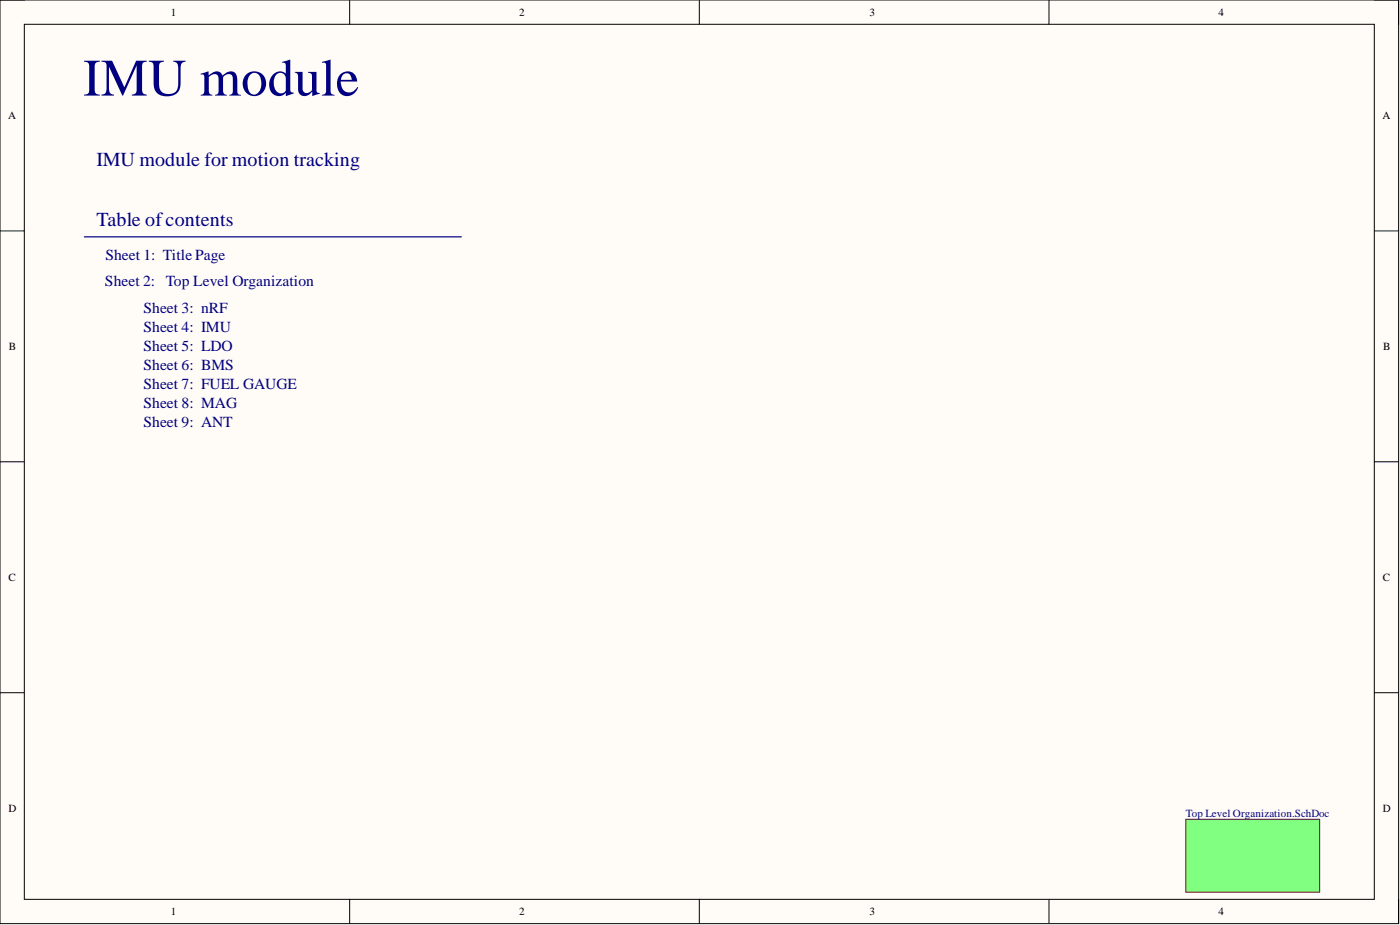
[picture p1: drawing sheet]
<svg xmlns="http://www.w3.org/2000/svg" width="292mm" height="193mm" viewBox="0 0 292 193" stroke-linecap="round" stroke-linejoin="round" font-family="sans-serif">
<defs><g id="words">
<text font-size="11" fill="#000080" x="17.3" y="19.9">IMU module</text>
<g font-size="4.1" fill="#000080">
<text x="20.1" y="34.6">IMU module for motion tracking</text>
<text x="20.1" y="47.2">Table ofcontents</text>
</g>
<g font-size="3.2" fill="#000080">
<text x="21.9" y="59.7">Sheet 2: Top Level Organization</text>
<text x="22" y="54.3">Sheet 1: Title Page</text>
<text x="29.9" y="65.2">Sheet 3: nRF</text>
<text x="29.9" y="69.2">Sheet 4: IMU</text>
<text x="29.9" y="73.2">Sheet 5: LDO</text>
<text x="29.9" y="77.2">Sheet 6: BMS</text>
<text x="29.9" y="81.2">Sheet 7: FUEL GAUGE</text>
<text x="29.9" y="85.2">Sheet 8: MAG</text>
<text x="29.9" y="89.2">Sheet 9: ANT</text>
</g>
<g font-size="2.3">
<text x="35.6" y="3.3">1</text>
<text x="108.4" y="3.3">2</text>
<text x="181.4" y="3.3">3</text>
<text x="254.3" y="3.3">4</text>
<text x="1.7" y="24.8">A</text>
<text x="288.4" y="24.8">A</text>
<text x="1.9" y="73">B</text>
<text x="288.6" y="73">B</text>
<text x="1.8" y="121.2">C</text>
<text x="288.5" y="121.2">C</text>
<text x="1.8" y="169.4">D</text>
<text x="288.5" y="169.4">D</text>
<text x="35.6" y="190.9">1</text>
<text x="108.4" y="190.9">2</text>
<text x="181.4" y="190.9">3</text>
<text x="254.3" y="190.9">4</text>
</g>
<text font-size="2.3" fill="#000080" x="247.4" y="170.4">Top Level Organization.SchDoc</text>
</g></defs>
<path d="M0 0h291.8v192.7h-291.8z" fill-rule="evenodd" fill="#fffcf8"/>
<path d="M0 0h291.8v192.7h-291.8z" fill="none" stroke="#000" stroke-width=".21"/>
<path d="M5.1 5.1h281.6v182.5h-281.6z" fill-rule="evenodd" fill="#fffcf8"/>
<g fill="none" stroke="#000" stroke-width=".21">
<path d="M0 0h5.1M73 0v5.1M145.9 0v5.1M218.9 0v5.1M286.7 0h5.1v5.1M5.1 5.1h281.6v182.5h-281.6zM0 48.2h5.1M286.7 48.2h5.1M0 96.3h5.1M286.7 96.3h5.1M0 144.5h5.1M286.7 144.5h5.1"/>
<path d="M73 187.6v5.1M145.9 187.6v5.1M218.9 187.6v5.1M291.8 187.6v5.1"/>
</g>
<path d="M17.6 49.4h78.7" fill="none" stroke="#000080" stroke-width=".25"/>
<path d="M247.4 170.9h27.9v15.2h-27.9z" fill-rule="evenodd" fill="#80ff80"/>
<path d="M247.4 170.9h27.9v15.2h-27.9z" fill="none" stroke="#800000" stroke-width=".21"/>
<use href="#words"/>
</svg>
